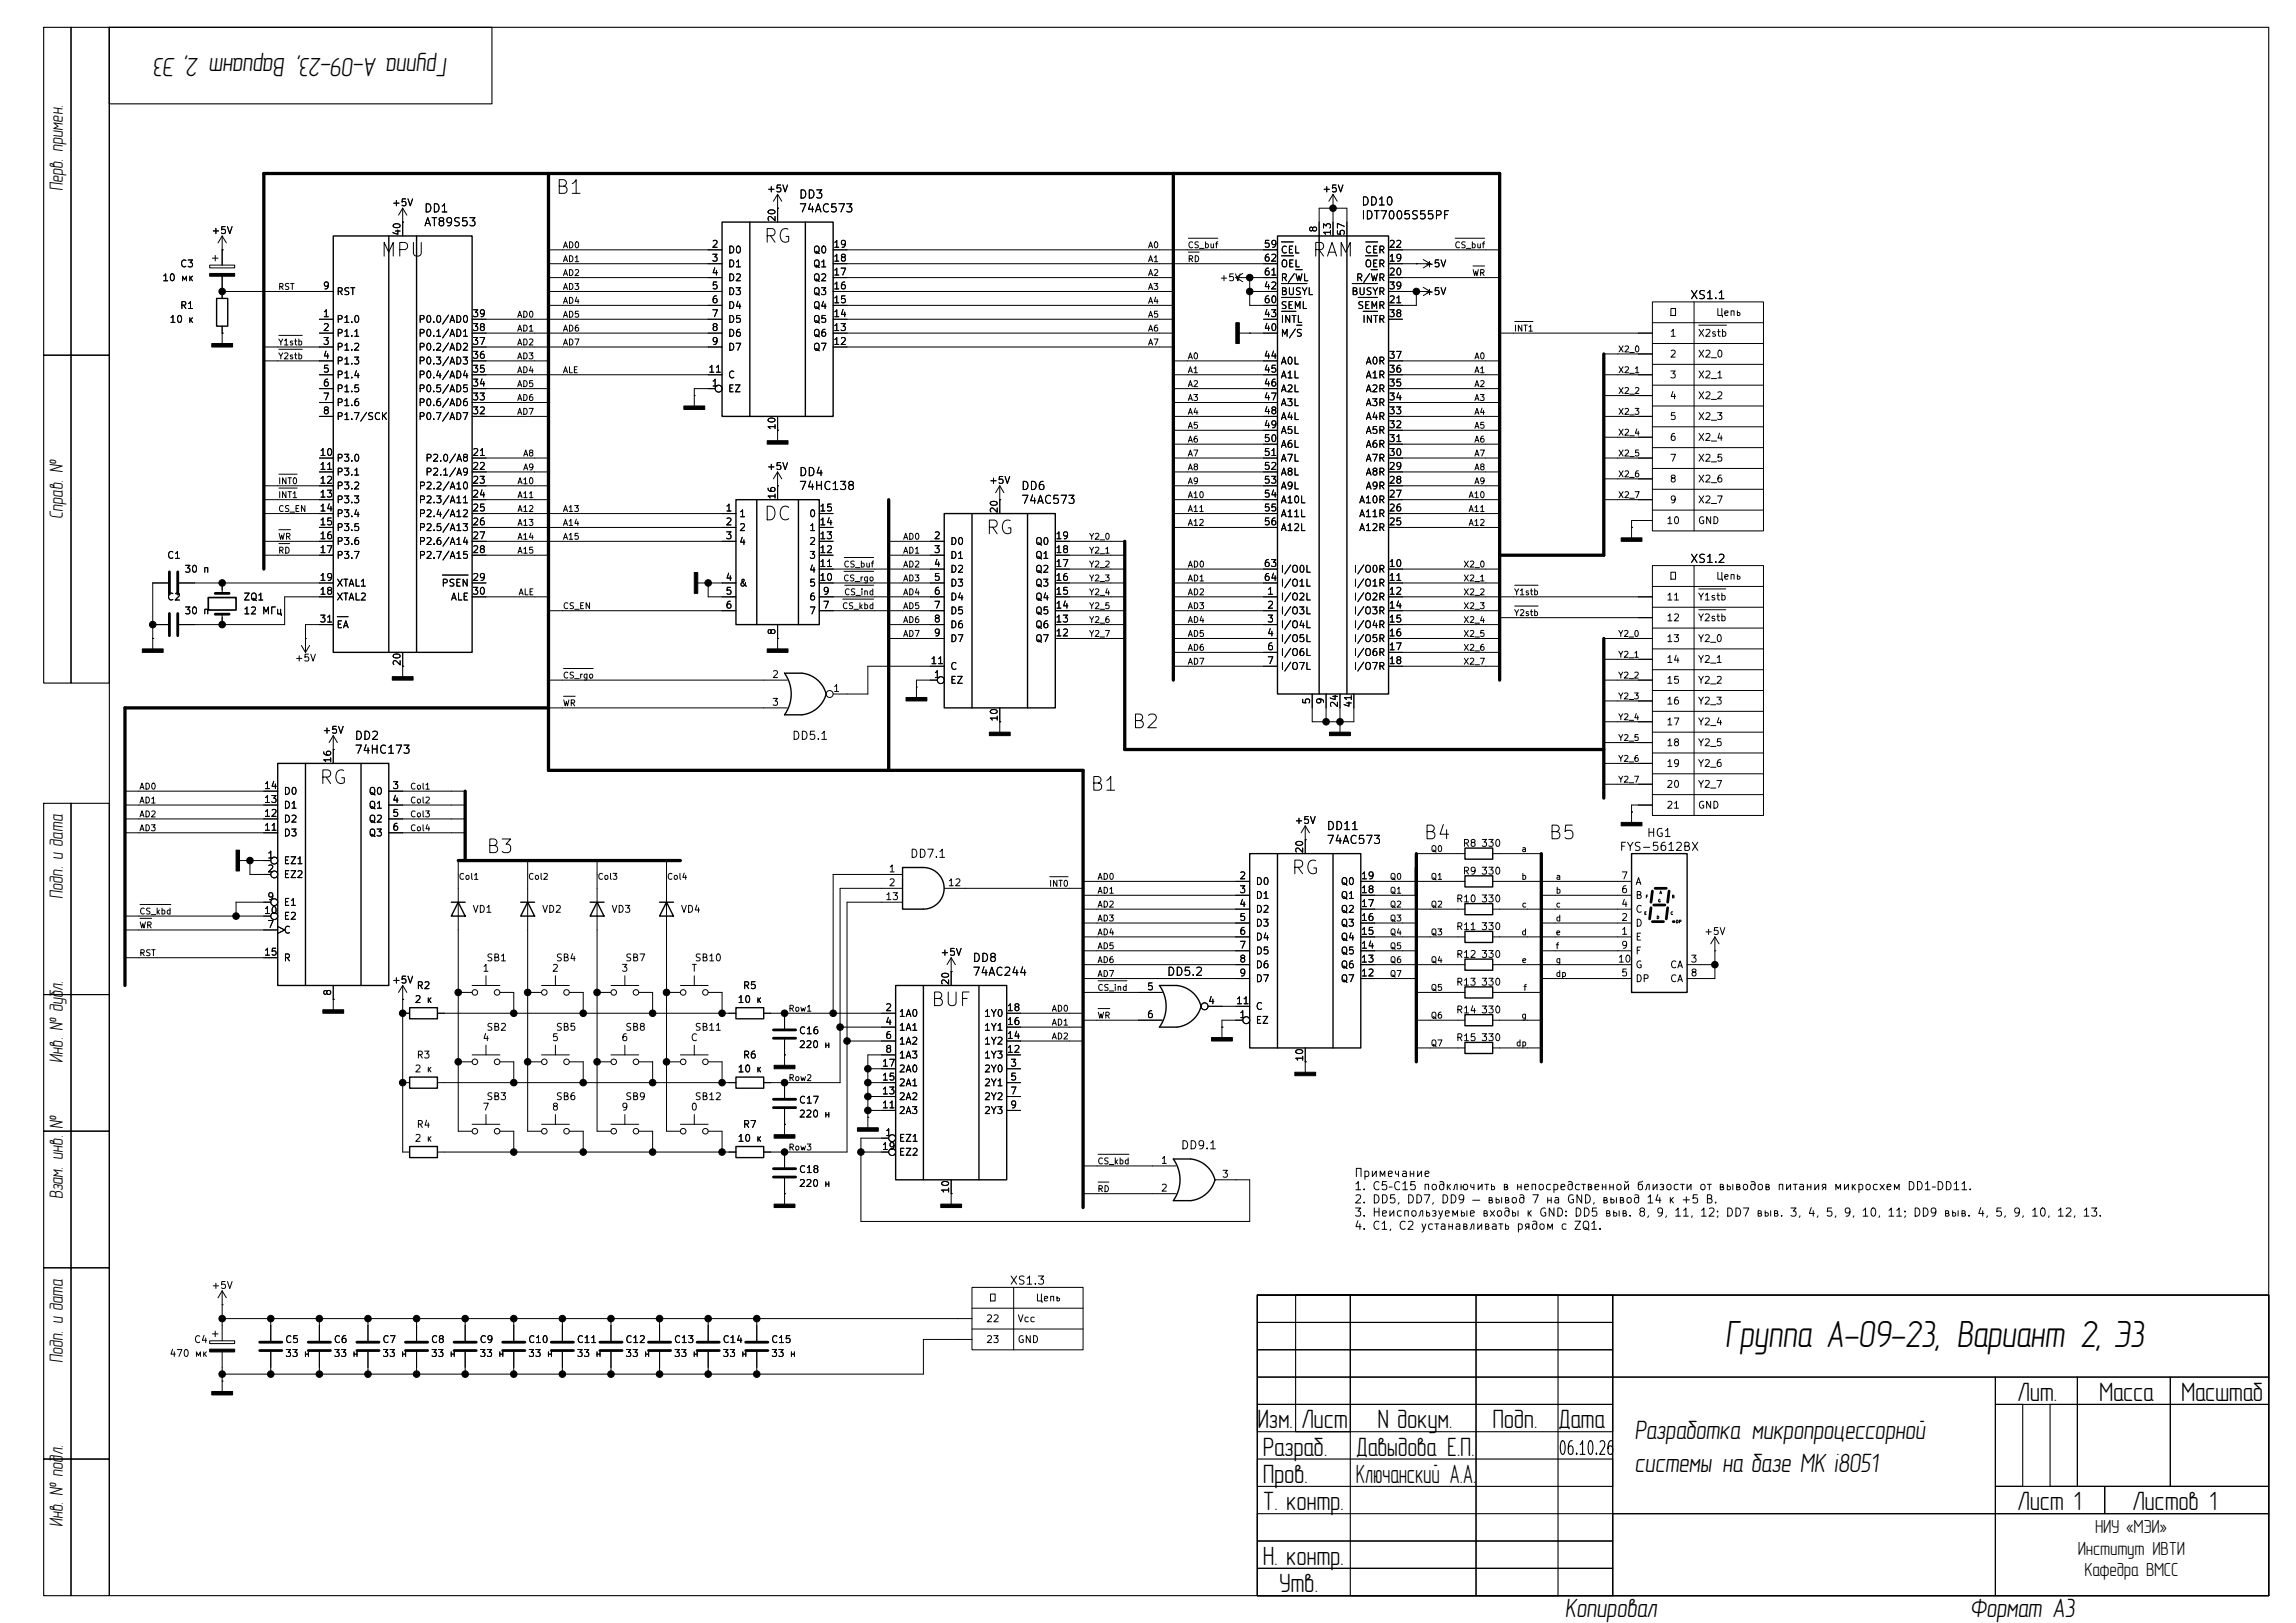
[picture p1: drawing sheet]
<svg xmlns="http://www.w3.org/2000/svg" width="420mm" height="297mm" viewBox="0 0 420 297" stroke-linecap="round" stroke-linejoin="round" font-family="sans-serif">
<defs><g id="words">
<text font-size="7" x="315.5" y="246.5">Группа А-09-23, Вариант 2, Э3</text>
<g font-size="4.9">
<text x="81.9" y="10.6" transform="rotate(-180 81.9 10.6)">Группа А-09-23, Вариант 2, Э3</text>
<text x="369" y="256.4">Лит.</text>
<text x="384" y="256.4">Масса</text>
<text x="399" y="256.4">Масштаб</text>
<text x="230" y="261.4">Изм.</text>
<text x="238" y="261.4">Лист</text>
<text x="252" y="261.4">N докум.</text>
<text x="273" y="261.4">Подп.</text>
<text x="285" y="261.4">Дата</text>
<text x="299" y="263.4">Разработка микропроцессорной</text>
<text x="231" y="266.4">Разраб.</text>
<text x="248" y="266.4">Давыдова Е.П.</text>
<text x="299" y="269.4">системы на базе МК i8051</text>
<text x="231" y="271.4">Пров.</text>
<text x="248" y="271.4">Ключанский А.А.</text>
<text x="231" y="276.4">Т. контр.</text>
<text x="369" y="276.4">Лист 1</text>
<text x="390" y="276.4">Листов 1</text>
<text x="231" y="286.4">Н. контр.</text>
<text x="234" y="291.4">Утв.</text>
<text x="286.3" y="295.9">Копировал</text>
<text x="360.3" y="295.9">Формат А3</text>
</g>
<g font-size="3.5">
<text x="11.5" y="35" transform="rotate(-90 11.5 35)">Перв. примен.</text>
<text x="11.5" y="95" transform="rotate(-90 11.5 95)">Справ. №</text>
<text x="11.5" y="164.5" transform="rotate(-90 11.5 164.5)">Подп. и дата</text>
<text x="11.5" y="194.5" transform="rotate(-90 11.5 194.5)">Инв. № дубл.</text>
<text x="11.5" y="206.6" transform="rotate(-90 11.5 206.6)">№</text>
<text x="11.5" y="219.5" transform="rotate(-90 11.5 219.5)">Взам. инв.</text>
<text x="11.5" y="249.5" transform="rotate(-90 11.5 249.5)">Подп. и дата</text>
<text x="11.5" y="279.5" transform="rotate(-90 11.5 279.5)">Инв. № подл.</text>
<text x="383.3" y="280.5">НИУ «МЭИ»</text>
<text x="380.1" y="284.5">Институт ИВТИ</text>
<text x="381.3" y="288.5">Кафедра ВМСС</text>
</g>
<g font-size="2.5">
<text x="101.5" y="36.1">B1</text>
<text x="69.4" y="47.6">MPU</text>
<text x="139.5" y="45.1">RG</text>
<text x="239.8" y="47.6">RAM</text>
<text x="139.5" y="95.9">DC</text>
<text x="180.1" y="98.4">RG</text>
<text x="206.9" y="133.9">B2</text>
<text x="58.2" y="144.1">RG</text>
<text x="199.2" y="145.4">B1</text>
<text x="260.2" y="154.2">B4</text>
<text x="283.1" y="154.2">B5</text>
<text x="88.8" y="156.8">B3</text>
<text x="236" y="160.7">RG</text>
<text x="170.1" y="184.8">BUF</text>
<text x="285" y="266.9">06.10.26</text>
</g>
<g font-size="1.5">
<text x="77.5" y="39.2">DD1</text>
<text x="77.5" y="41.8">AT89S53</text>
<text x="146" y="36.7">DD3</text>
<text x="146" y="39.2">74AC573</text>
<text x="248.9" y="38">DD10</text>
<text x="248.9" y="40.5">IDT7005S55PF</text>
<text x="309.1" y="55.1">XS1.1</text>
<text x="146" y="87.5">DD4</text>
<text x="146" y="90">74HC138</text>
<text x="186.7" y="90">DD6</text>
<text x="186.7" y="92.6">74AC573</text>
<text x="309.1" y="103.4">XS1.2</text>
<text x="64.8" y="135.8">DD2</text>
<text x="144.8" y="135.8">DD5.1</text>
<text x="64.8" y="138.3">74HC173</text>
<text x="242.6" y="152.3">DD11</text>
<text x="242.6" y="154.8">74AC573</text>
<text x="301.1" y="153.5">HG1</text>
<text x="166.4" y="157.3">DD7.1</text>
<text x="296.1" y="156.1">FYS-5612BX</text>
<text x="177.8" y="176.4">DD8</text>
<text x="177.8" y="178.9">74AC244</text>
<text x="213.3" y="178.9">DD5.2</text>
<text x="215.9" y="210.7">DD9.1</text>
<text x="247.6" y="215.8">Примечание</text>
<text x="247.6" y="218.2">1. C5–C15 подключить в непосредственной близости от выводов питания микросхем DD1–DD11.</text>
<text x="247.6" y="220.6">2. DD5, DD7, DD9 — вывод 7 на GND, вывод 14 к +5 В.</text>
<text x="247.6" y="223">3. Неиспользуемые входы к GND: DD5 выв. 8, 9, 11, 12; DD7 выв. 3, 4, 5, 9, 10, 11; DD9 выв. 4, 5, 9, 10, 12, 13.</text>
<text x="247.6" y="225.4">4. C1, C2 устанавливать рядом с ZQ1.</text>
<text x="184.6" y="235.5">XS1.3</text>
</g>
<g font-size="1.3">
<text x="140.2" y="35.5">+5V</text>
<text x="241.8" y="35.5">+5V</text>
<text x="71.6" y="38">+5V</text>
<text x="142.2" y="40.7" transform="rotate(-90 142.2 40.7)">20</text>
<text x="38.6" y="43.1">+5V</text>
<text x="73.6" y="43.2" transform="rotate(-90 73.6 43.2)">40</text>
<text x="130.1" y="45.6">2</text>
<text x="133.1" y="46.7">D0</text>
<text x="148.6" y="46.7">Q0</text>
<text x="152.3" y="45.6">19</text>
<text x="231.1" y="45.6">59</text>
<text x="234.2" y="46.7">CEL</text>
<text x="241.2" y="42.6" transform="rotate(-90 241.2 42.6)">8</text>
<text x="243.8" y="43.2" transform="rotate(-90 243.8 43.2)">13</text>
<text x="246.3" y="43.2" transform="rotate(-90 246.3 43.2)">57</text>
<text x="249.6" y="46.7">CER</text>
<text x="253.9" y="45.6">22</text>
<text x="29.6" y="51.8">10 мк</text>
<text x="32.8" y="49.2">C3</text>
<text x="59" y="53.3">9</text>
<text x="130.1" y="48.2">3</text>
<text x="130.1" y="50.7">4</text>
<text x="130.1" y="53.3">5</text>
<text x="133.1" y="49.2">D1</text>
<text x="133.1" y="51.8">D2</text>
<text x="148.6" y="51.8">Q2</text>
<text x="148.6" y="49.2">Q1</text>
<text x="152.3" y="53.3">16</text>
<text x="152.3" y="50.7">17</text>
<text x="152.3" y="48.2">18</text>
<text x="223" y="51.8">+5V</text>
<text x="231.1" y="53.3">42</text>
<text x="231.1" y="50.7">61</text>
<text x="231.1" y="48.2">62</text>
<text x="234.2" y="51.8">R/WL</text>
<text x="234.2" y="49.2">OEL</text>
<text x="247.9" y="51.8">R/WR</text>
<text x="249.5" y="49.2">OER</text>
<text x="253.9" y="48.2">19</text>
<text x="253.9" y="50.7">20</text>
<text x="253.9" y="53.3">39</text>
<text x="260.6" y="49.2">+5V</text>
<text x="30.9" y="59.4">10 к</text>
<text x="32.8" y="56.8">R1</text>
<text x="59" y="58.3">1</text>
<text x="61.4" y="59.4">P1.0</text>
<text x="61.4" y="54.3">RST</text>
<text x="76.4" y="59.4">P0.0/AD0</text>
<text x="86.3" y="58.3">39</text>
<text x="130.1" y="55.8">6</text>
<text x="130.1" y="58.3">7</text>
<text x="133.1" y="54.3">D3</text>
<text x="133.1" y="56.8">D4</text>
<text x="133.1" y="59.4">D5</text>
<text x="148.6" y="59.4">Q5</text>
<text x="148.6" y="56.8">Q4</text>
<text x="148.6" y="54.3">Q3</text>
<text x="152.3" y="58.3">14</text>
<text x="152.3" y="55.8">15</text>
<text x="231.1" y="58.3">43</text>
<text x="231.1" y="55.8">60</text>
<text x="234.2" y="54.3">BUSYL</text>
<text x="234.2" y="59.4">INTL</text>
<text x="234.2" y="56.8">SEML</text>
<text x="247.1" y="54.3">BUSYR</text>
<text x="248.2" y="56.8">SEMR</text>
<text x="249.1" y="59.4">INTR</text>
<text x="253.9" y="55.8">21</text>
<text x="253.9" y="58.3">38</text>
<text x="260.6" y="54.3">+5V</text>
<text x="305.2" y="58.1">№</text>
<text x="313.8" y="58.1">Цепь</text>
<text x="59" y="63.4">3</text>
<text x="59" y="60.9">2</text>
<text x="59" y="66">4</text>
<text x="61.4" y="64.5">P1.2</text>
<text x="61.4" y="61.9">P1.1</text>
<text x="76.4" y="64.5">P0.2/AD2</text>
<text x="76.4" y="61.9">P0.1/AD1</text>
<text x="86.3" y="66">36</text>
<text x="86.3" y="63.4">37</text>
<text x="86.3" y="60.9">38</text>
<text x="130.1" y="60.9">8</text>
<text x="130.1" y="63.4">9</text>
<text x="133.1" y="61.9">D6</text>
<text x="133.1" y="64.5">D7</text>
<text x="148.6" y="64.5">Q7</text>
<text x="148.6" y="61.9">Q6</text>
<text x="152.3" y="63.4">12</text>
<text x="152.3" y="60.9">13</text>
<text x="231.1" y="60.9">40</text>
<text x="231.1" y="66">44</text>
<text x="234.2" y="61.9">M/S</text>
<text x="253.9" y="66">37</text>
<text x="305.3" y="61.9">1</text>
<text x="305.3" y="65.7">2</text>
<text x="310.5" y="61.9">X2stb</text>
<text x="310.5" y="65.7">X2_0</text>
<text x="59" y="68.5">5</text>
<text x="59" y="71">6</text>
<text x="61.4" y="67">P1.3</text>
<text x="61.4" y="69.5">P1.4</text>
<text x="76.4" y="69.5">P0.4/AD4</text>
<text x="76.4" y="67">P0.3/AD3</text>
<text x="86.3" y="71">34</text>
<text x="86.3" y="68.5">35</text>
<text x="129.5" y="68.5">11</text>
<text x="130.1" y="71">1</text>
<text x="133.1" y="69.5">C</text>
<text x="231.1" y="68.5">45</text>
<text x="231.1" y="71">46</text>
<text x="234.2" y="67">A0L</text>
<text x="234.2" y="69.5">A1L</text>
<text x="249.7" y="69.5">A1R</text>
<text x="249.7" y="67">A0R</text>
<text x="253.9" y="71">35</text>
<text x="253.9" y="68.5">36</text>
<text x="305.3" y="69.5">3</text>
<text x="310.5" y="69.5">X2_1</text>
<text x="59" y="73.6">7</text>
<text x="59" y="76.1">8</text>
<text x="61.4" y="72.1">P1.5</text>
<text x="61.4" y="74.6">P1.6</text>
<text x="61.4" y="77.2">P1.7/SCK</text>
<text x="76.4" y="77.2">P0.7/AD7</text>
<text x="76.4" y="74.6">P0.6/AD6</text>
<text x="76.4" y="72.1">P0.5/AD5</text>
<text x="86.3" y="76.1">32</text>
<text x="86.3" y="73.6">33</text>
<text x="133.1" y="72.1">EZ</text>
<text x="231.1" y="73.6">47</text>
<text x="231.1" y="76.1">48</text>
<text x="234.2" y="72.1">A2L</text>
<text x="234.2" y="74.6">A3L</text>
<text x="234.2" y="77.2">A4L</text>
<text x="249.7" y="77.2">A4R</text>
<text x="249.7" y="74.6">A3R</text>
<text x="249.7" y="72.1">A2R</text>
<text x="253.9" y="76.1">33</text>
<text x="253.9" y="73.6">34</text>
<text x="305.3" y="73.4">4</text>
<text x="305.3" y="77.2">5</text>
<text x="310.5" y="73.4">X2_2</text>
<text x="310.5" y="77.2">X2_3</text>
<text x="58.4" y="83.7">10</text>
<text x="86.3" y="83.7">21</text>
<text x="142.2" y="78.8" transform="rotate(-90 142.2 78.8)">10</text>
<text x="231.1" y="78.7">49</text>
<text x="231.1" y="81.2">50</text>
<text x="231.1" y="83.7">51</text>
<text x="234.2" y="79.7">A5L</text>
<text x="234.2" y="82.2">A6L</text>
<text x="249.7" y="82.2">A6R</text>
<text x="249.7" y="79.7">A5R</text>
<text x="253.9" y="83.7">30</text>
<text x="253.9" y="81.2">31</text>
<text x="253.9" y="78.7">32</text>
<text x="305.3" y="81">6</text>
<text x="310.5" y="81">X2_4</text>
<text x="58.4" y="86.3">11</text>
<text x="58.4" y="88.8">12</text>
<text x="61.4" y="84.8">P3.0</text>
<text x="61.4" y="87.3">P3.1</text>
<text x="61.4" y="89.9">P3.2</text>
<text x="76.5" y="89.9">P2.2/A10</text>
<text x="77.7" y="84.8">P2.0/A8</text>
<text x="77.7" y="87.3">P2.1/A9</text>
<text x="86.3" y="86.3">22</text>
<text x="86.3" y="88.8">23</text>
<text x="140.2" y="86.3">+5V</text>
<text x="180.8" y="88.8">+5V</text>
<text x="231.1" y="86.3">52</text>
<text x="231.1" y="88.8">53</text>
<text x="234.2" y="84.8">A7L</text>
<text x="234.2" y="87.3">A8L</text>
<text x="234.2" y="89.9">A9L</text>
<text x="249.7" y="89.9">A9R</text>
<text x="249.7" y="87.3">A8R</text>
<text x="249.7" y="84.8">A7R</text>
<text x="253.9" y="88.8">28</text>
<text x="253.9" y="86.3">29</text>
<text x="305.3" y="84.8">7</text>
<text x="305.3" y="88.6">8</text>
<text x="310.5" y="84.8">X2_5</text>
<text x="310.5" y="88.6">X2_6</text>
<text x="58.4" y="91.4">13</text>
<text x="58.4" y="93.9">14</text>
<text x="61.4" y="92.4">P3.3</text>
<text x="61.4" y="94.9">P3.4</text>
<text x="76.5" y="92.4">P2.3/A11</text>
<text x="76.5" y="94.9">P2.4/A12</text>
<text x="86.3" y="91.4">24</text>
<text x="86.3" y="93.9">25</text>
<text x="132.6" y="93.9">1</text>
<text x="135.1" y="94.9">1</text>
<text x="142.2" y="91.5" transform="rotate(-90 142.2 91.5)">16</text>
<text x="147.9" y="94.9">0</text>
<text x="149.8" y="93.9">15</text>
<text x="182.8" y="94" transform="rotate(-90 182.8 94)">20</text>
<text x="231.1" y="91.4">54</text>
<text x="231.1" y="93.9">55</text>
<text x="234.2" y="92.4">A10L</text>
<text x="234.2" y="94.9">A11L</text>
<text x="248.5" y="94.9">A11R</text>
<text x="248.5" y="92.4">A10R</text>
<text x="253.9" y="93.9">26</text>
<text x="253.9" y="91.4">27</text>
<text x="305.3" y="92.4">9</text>
<text x="310.5" y="92.4">X2_7</text>
<text x="58.4" y="96.4">15</text>
<text x="58.4" y="99">16</text>
<text x="58.4" y="101.5">17</text>
<text x="61.4" y="97.5">P3.5</text>
<text x="61.4" y="100">P3.6</text>
<text x="76.5" y="97.5">P2.5/A13</text>
<text x="76.5" y="100">P2.6/A14</text>
<text x="86.3" y="96.4">26</text>
<text x="86.3" y="99">27</text>
<text x="86.3" y="101.5">28</text>
<text x="132.6" y="96.4">2</text>
<text x="132.6" y="99">3</text>
<text x="135.1" y="97.5">2</text>
<text x="135.1" y="100">4</text>
<text x="147.9" y="100">2</text>
<text x="147.9" y="97.5">1</text>
<text x="149.8" y="101.5">12</text>
<text x="149.8" y="99">13</text>
<text x="149.8" y="96.4">14</text>
<text x="170.7" y="99">2</text>
<text x="170.7" y="101.5">3</text>
<text x="173.7" y="100">D0</text>
<text x="189.3" y="100">Q0</text>
<text x="193" y="101.5">18</text>
<text x="193" y="99">19</text>
<text x="231.1" y="96.4">56</text>
<text x="234.2" y="97.5">A12L</text>
<text x="248.5" y="97.5">A12R</text>
<text x="253.9" y="96.4">25</text>
<text x="304.7" y="96.2">10</text>
<text x="310.5" y="96.2">GND</text>
<text x="30.5" y="102.6">C1</text>
<text x="33.6" y="105.1">30 п</text>
<text x="58.4" y="106.6">19</text>
<text x="61.4" y="102.6">P3.7</text>
<text x="61.4" y="107.6">XTAL1</text>
<text x="76.5" y="102.6">P2.7/A15</text>
<text x="80.7" y="107.6">PSEN</text>
<text x="86.3" y="106.6">29</text>
<text x="132.6" y="106.6">4</text>
<text x="135.1" y="107.6">&amp;</text>
<text x="147.9" y="107.6">5</text>
<text x="147.9" y="105.1">4</text>
<text x="147.9" y="102.6">3</text>
<text x="149.8" y="106.6">10</text>
<text x="149.8" y="104.1">11</text>
<text x="170.7" y="104.1">4</text>
<text x="170.7" y="106.6">5</text>
<text x="173.7" y="102.6">D1</text>
<text x="173.7" y="105.1">D2</text>
<text x="173.7" y="107.6">D3</text>
<text x="189.3" y="107.6">Q3</text>
<text x="189.3" y="105.1">Q2</text>
<text x="189.3" y="102.6">Q1</text>
<text x="193" y="106.6">16</text>
<text x="193" y="104.1">17</text>
<text x="231.1" y="104.1">63</text>
<text x="231.1" y="106.6">64</text>
<text x="234.2" y="105.1">I/O0L</text>
<text x="234.2" y="107.6">I/O1L</text>
<text x="247.5" y="105.1">I/O0R</text>
<text x="247.5" y="107.6">I/O1R</text>
<text x="253.9" y="104.1">10</text>
<text x="253.9" y="106.6">11</text>
<text x="305.2" y="106.4">№</text>
<text x="313.8" y="106.4">Цепь</text>
<text x="30.5" y="110.2">C2</text>
<text x="33.6" y="112.7">30 п</text>
<text x="44.4" y="110.2">ZQ1</text>
<text x="44.4" y="112.7">12 МГц</text>
<text x="58.4" y="109.1">18</text>
<text x="61.4" y="110.2">XTAL2</text>
<text x="82.4" y="110.2">ALE</text>
<text x="86.3" y="109.1">30</text>
<text x="132.6" y="109.1">5</text>
<text x="132.6" y="111.7">6</text>
<text x="147.9" y="112.7">7</text>
<text x="147.9" y="110.2">6</text>
<text x="150.4" y="111.7">7</text>
<text x="150.4" y="109.1">9</text>
<text x="170.7" y="109.1">6</text>
<text x="170.7" y="111.7">7</text>
<text x="173.7" y="110.2">D4</text>
<text x="173.7" y="112.7">D5</text>
<text x="189.3" y="112.7">Q5</text>
<text x="189.3" y="110.2">Q4</text>
<text x="193" y="111.7">14</text>
<text x="193" y="109.1">15</text>
<text x="231.7" y="109.1">1</text>
<text x="231.7" y="111.7">2</text>
<text x="234.2" y="110.2">I/O2L</text>
<text x="234.2" y="112.7">I/O3L</text>
<text x="247.5" y="110.2">I/O2R</text>
<text x="247.5" y="112.7">I/O3R</text>
<text x="253.9" y="109.1">12</text>
<text x="253.9" y="111.7">14</text>
<text x="304.7" y="110.2">11</text>
<text x="304.7" y="114">12</text>
<text x="310.5" y="110.2">Y1stb</text>
<text x="310.5" y="114">Y2stb</text>
<text x="58.4" y="114.2">31</text>
<text x="61.4" y="115.3">EA</text>
<text x="142.2" y="116.3" transform="rotate(-90 142.2 116.3)">8</text>
<text x="170.7" y="114.2">8</text>
<text x="170.7" y="116.8">9</text>
<text x="173.7" y="115.3">D6</text>
<text x="173.7" y="117.8">D7</text>
<text x="189.3" y="117.8">Q7</text>
<text x="189.3" y="115.3">Q6</text>
<text x="193" y="116.8">12</text>
<text x="193" y="114.2">13</text>
<text x="231.7" y="114.2">3</text>
<text x="231.7" y="116.8">4</text>
<text x="231.7" y="119.3">6</text>
<text x="234.2" y="115.3">I/O4L</text>
<text x="234.2" y="117.8">I/O5L</text>
<text x="247.5" y="115.3">I/O4R</text>
<text x="247.5" y="117.8">I/O5R</text>
<text x="253.9" y="114.2">15</text>
<text x="253.9" y="116.8">16</text>
<text x="253.9" y="119.3">17</text>
<text x="304.7" y="117.8">13</text>
<text x="310.5" y="117.8">Y2_0</text>
<text x="53.8" y="121.4">+5V</text>
<text x="73.6" y="122" transform="rotate(-90 73.6 122)">20</text>
<text x="141.1" y="124.4">2</text>
<text x="170.1" y="121.8">11</text>
<text x="170.7" y="124.4">1</text>
<text x="173.7" y="125.4">EZ</text>
<text x="173.7" y="122.9">C</text>
<text x="231.7" y="121.8">7</text>
<text x="234.2" y="120.3">I/O6L</text>
<text x="234.2" y="122.9">I/O7L</text>
<text x="247.5" y="120.3">I/O6R</text>
<text x="247.5" y="122.9">I/O7R</text>
<text x="253.9" y="121.8">18</text>
<text x="304.7" y="121.6">14</text>
<text x="304.7" y="125.4">15</text>
<text x="310.5" y="121.6">Y2_1</text>
<text x="310.5" y="125.4">Y2_2</text>
<text x="141.1" y="129.5">3</text>
<text x="152.3" y="126.9">1</text>
<text x="239.9" y="129" transform="rotate(-90 239.9 129)">5</text>
<text x="242.5" y="129" transform="rotate(-90 242.5 129)">9</text>
<text x="245" y="129.6" transform="rotate(-90 245 129.6)">24</text>
<text x="247.6" y="129.6" transform="rotate(-90 247.6 129.6)">41</text>
<text x="304.7" y="129.2">16</text>
<text x="310.5" y="129.2">Y2_3</text>
<text x="58.9" y="134.6">+5V</text>
<text x="182.8" y="132.1" transform="rotate(-90 182.8 132.1)">10</text>
<text x="304.7" y="133">17</text>
<text x="304.7" y="136.9">18</text>
<text x="310.5" y="133">Y2_4</text>
<text x="310.5" y="136.9">Y2_5</text>
<text x="60.9" y="139.8" transform="rotate(-90 60.9 139.8)">16</text>
<text x="304.7" y="140.7">19</text>
<text x="310.5" y="140.7">Y2_6</text>
<text x="48.2" y="149.8">12</text>
<text x="48.2" y="147.2">13</text>
<text x="48.2" y="144.7">14</text>
<text x="51.8" y="148.3">D1</text>
<text x="51.8" y="145.7">D0</text>
<text x="67.3" y="145.7">Q0</text>
<text x="67.3" y="148.3">Q1</text>
<text x="71.7" y="144.7">3</text>
<text x="71.7" y="147.2">4</text>
<text x="71.7" y="149.8">5</text>
<text x="304.7" y="144.5">20</text>
<text x="304.7" y="148.3">21</text>
<text x="310.5" y="144.5">Y2_7</text>
<text x="310.5" y="148.3">GND</text>
<text x="48.2" y="152.3">11</text>
<text x="51.8" y="153.4">D3</text>
<text x="51.8" y="150.8">D2</text>
<text x="67.3" y="150.8">Q2</text>
<text x="67.3" y="153.4">Q3</text>
<text x="71.7" y="152.3">6</text>
<text x="236.7" y="151.1">+5V</text>
<text x="267.5" y="155.3">R8</text>
<text x="270.8" y="155.3">330</text>
<text x="48.8" y="157.4">1</text>
<text x="48.8" y="159.9">2</text>
<text x="51.8" y="158.4">EZ1</text>
<text x="51.8" y="161">EZ2</text>
<text x="162.5" y="159.9">1</text>
<text x="226.6" y="161.2">2</text>
<text x="238.7" y="156.3" transform="rotate(-90 238.7 156.3)">20</text>
<text x="248.9" y="161.2">19</text>
<text x="267.5" y="160.3">R9</text>
<text x="270.8" y="160.3">330</text>
<text x="296.4" y="161.2">7</text>
<text x="48.2" y="167.6">10</text>
<text x="48.8" y="165">9</text>
<text x="51.8" y="166.1">E1</text>
<text x="86.3" y="167.3">VD1</text>
<text x="99" y="167.3">VD2</text>
<text x="111.7" y="167.3">VD3</text>
<text x="124.4" y="167.3">VD4</text>
<text x="161.9" y="165">13</text>
<text x="162.5" y="162.5">2</text>
<text x="173.3" y="162.5">12</text>
<text x="226.6" y="163.7">3</text>
<text x="226.6" y="166.3">4</text>
<text x="229.6" y="162.3">D0</text>
<text x="229.6" y="164.8">D1</text>
<text x="229.6" y="167.3">D2</text>
<text x="245.1" y="167.3">Q2</text>
<text x="245.1" y="164.8">Q1</text>
<text x="245.1" y="162.3">Q0</text>
<text x="248.9" y="166.3">17</text>
<text x="248.9" y="163.7">18</text>
<text x="266.3" y="165.4">R10</text>
<text x="270.8" y="165.4">330</text>
<text x="296.4" y="166.3">4</text>
<text x="296.4" y="163.7">6</text>
<text x="299.1" y="167.3">C</text>
<text x="299.1" y="164.8">B</text>
<text x="299.1" y="162.3">A</text>
<text x="48.8" y="170.1">7</text>
<text x="51.8" y="171.1">C</text>
<text x="51.8" y="168.6">E2</text>
<text x="226.6" y="168.8">5</text>
<text x="226.6" y="171.4">6</text>
<text x="226.6" y="173.9">7</text>
<text x="229.6" y="169.9">D3</text>
<text x="229.6" y="172.4">D4</text>
<text x="245.1" y="172.4">Q4</text>
<text x="245.1" y="169.9">Q3</text>
<text x="248.9" y="173.9">14</text>
<text x="248.9" y="171.4">15</text>
<text x="248.9" y="168.8">16</text>
<text x="266.3" y="170.5">R11</text>
<text x="270.8" y="170.5">330</text>
<text x="296.4" y="171.4">1</text>
<text x="296.4" y="168.8">2</text>
<text x="296.4" y="173.9">9</text>
<text x="299.1" y="172.4">E</text>
<text x="299.1" y="169.9">D</text>
<text x="311.6" y="171.4">+5V</text>
<text x="48.2" y="175.2">15</text>
<text x="51.8" y="176.2">R</text>
<text x="88.2" y="178.1">1</text>
<text x="88.9" y="176.2">SB1</text>
<text x="100.9" y="178.1">2</text>
<text x="101.6" y="176.2">SB4</text>
<text x="113.6" y="178.1">3</text>
<text x="114.3" y="176.2">SB7</text>
<text x="126.4" y="178.1">Т</text>
<text x="127" y="176.2">SB10</text>
<text x="171.9" y="175.2">+5V</text>
<text x="226.6" y="176.4">8</text>
<text x="226.6" y="179">9</text>
<text x="229.6" y="175">D5</text>
<text x="229.6" y="177.5">D6</text>
<text x="245.1" y="177.5">Q6</text>
<text x="245.1" y="175">Q5</text>
<text x="248.9" y="179">12</text>
<text x="248.9" y="176.4">13</text>
<text x="266.3" y="175.6">R12</text>
<text x="270.8" y="175.6">330</text>
<text x="295.8" y="176.4">10</text>
<text x="296.4" y="179">5</text>
<text x="299.1" y="175">F</text>
<text x="299.1" y="177.5">G</text>
<text x="305.4" y="177.5">CA</text>
<text x="309.1" y="176.4">3</text>
<text x="309.1" y="179">8</text>
<text x="60.9" y="182.3" transform="rotate(-90 60.9 182.3)">8</text>
<text x="71.6" y="180.3">+5V</text>
<text x="75.7" y="183.8">2 к</text>
<text x="76.1" y="181.3">R2</text>
<text x="134.8" y="183.8">10 к</text>
<text x="135.8" y="181.3">R5</text>
<text x="161.8" y="185.3">2</text>
<text x="173.9" y="180.4" transform="rotate(-90 173.9 180.4)">20</text>
<text x="184.1" y="185.3">18</text>
<text x="209.7" y="181.5">5</text>
<text x="220.9" y="184.1">4</text>
<text x="226" y="184.1">11</text>
<text x="229.6" y="180">D7</text>
<text x="229.6" y="185.1">C</text>
<text x="245.1" y="180">Q7</text>
<text x="266.3" y="180.7">R13</text>
<text x="266.3" y="185.7">R14</text>
<text x="270.8" y="180.7">330</text>
<text x="270.8" y="185.7">330</text>
<text x="299.1" y="180">DP</text>
<text x="305.4" y="180">CA</text>
<text x="88.2" y="190.8">4</text>
<text x="88.9" y="188.9">SB2</text>
<text x="100.9" y="190.8">5</text>
<text x="101.6" y="188.9">SB5</text>
<text x="113.6" y="190.8">6</text>
<text x="114.3" y="188.9">SB8</text>
<text x="126.2" y="190.8">С</text>
<text x="127" y="188.9">SB11</text>
<text x="146" y="189.6">C16</text>
<text x="161.8" y="187.9">4</text>
<text x="161.8" y="190.4">6</text>
<text x="164.3" y="186.4">1A0</text>
<text x="164.3" y="188.9">1A1</text>
<text x="164.3" y="191.5">1A2</text>
<text x="179.9" y="191.5">1Y2</text>
<text x="179.9" y="188.9">1Y1</text>
<text x="179.9" y="186.4">1Y0</text>
<text x="184.1" y="190.4">14</text>
<text x="184.1" y="187.9">16</text>
<text x="209.7" y="186.6">6</text>
<text x="226.6" y="186.6">1</text>
<text x="229.6" y="187.7">EZ</text>
<text x="266.3" y="190.8">R15</text>
<text x="270.8" y="190.8">330</text>
<text x="75.7" y="196.5">2 к</text>
<text x="76.1" y="194">R3</text>
<text x="134.8" y="196.5">10 к</text>
<text x="135.8" y="194">R6</text>
<text x="146" y="192.1">220 н</text>
<text x="161.2" y="195.5">17</text>
<text x="161.8" y="193">8</text>
<text x="164.3" y="194">1A3</text>
<text x="164.3" y="196.5">2A0</text>
<text x="179.9" y="196.5">2Y0</text>
<text x="179.9" y="194">1Y3</text>
<text x="184.1" y="193">12</text>
<text x="184.7" y="195.5">3</text>
<text x="238.7" y="194.4" transform="rotate(-90 238.7 194.4)">10</text>
<text x="88.2" y="203.5">7</text>
<text x="88.9" y="201.6">SB3</text>
<text x="100.9" y="203.5">8</text>
<text x="101.6" y="201.6">SB6</text>
<text x="113.6" y="203.5">9</text>
<text x="114.3" y="201.6">SB9</text>
<text x="126.3" y="203.5">0</text>
<text x="127" y="201.6">SB12</text>
<text x="146" y="202.3">C17</text>
<text x="161.2" y="203.1">11</text>
<text x="161.2" y="200.6">13</text>
<text x="161.2" y="198">15</text>
<text x="164.3" y="201.6">2A2</text>
<text x="164.3" y="199.1">2A1</text>
<text x="179.9" y="199.1">2Y1</text>
<text x="179.9" y="201.6">2Y2</text>
<text x="184.7" y="198">5</text>
<text x="184.7" y="200.6">7</text>
<text x="184.7" y="203.1">9</text>
<text x="75.7" y="209.2">2 к</text>
<text x="76.1" y="206.7">R4</text>
<text x="134.8" y="209.2">10 к</text>
<text x="135.8" y="206.7">R7</text>
<text x="146" y="204.8">220 н</text>
<text x="161.8" y="208.2">1</text>
<text x="164.3" y="209.2">EZ1</text>
<text x="164.3" y="204.2">2A3</text>
<text x="179.9" y="204.2">2Y3</text>
<text x="146" y="215">C18</text>
<text x="161.2" y="210.7">19</text>
<text x="164.3" y="211.8">EZ2</text>
<text x="212.2" y="213.3">1</text>
<text x="223.4" y="215.8">3</text>
<text x="146" y="217.5">220 н</text>
<text x="173.9" y="218.5" transform="rotate(-90 173.9 218.5)">10</text>
<text x="212.2" y="218.4">2</text>
<text x="38.6" y="236.2">+5V</text>
<text x="180.8" y="238.5">№</text>
<text x="189.3" y="238.5">Цепь</text>
<text x="180.3" y="242.3">22</text>
<text x="186" y="242.3">Vcc</text>
<text x="30.9" y="248.6">470 мк</text>
<text x="35.4" y="246.1">C4</text>
<text x="52.1" y="246.1">C5</text>
<text x="52.1" y="248.6">33 н</text>
<text x="60.9" y="246.1">C6</text>
<text x="60.9" y="248.6">33 н</text>
<text x="69.8" y="246.1">C7</text>
<text x="69.8" y="248.6">33 н</text>
<text x="78.7" y="246.1">C8</text>
<text x="78.7" y="248.6">33 н</text>
<text x="87.6" y="246.1">C9</text>
<text x="87.6" y="248.6">33 н</text>
<text x="96.5" y="246.1">C10</text>
<text x="96.5" y="248.6">33 н</text>
<text x="105.4" y="246.1">C11</text>
<text x="105.4" y="248.6">33 н</text>
<text x="114.3" y="246.1">C12</text>
<text x="114.3" y="248.6">33 н</text>
<text x="123.2" y="246.1">C13</text>
<text x="123.2" y="248.6">33 н</text>
<text x="132.1" y="246.1">C14</text>
<text x="132.1" y="248.6">33 н</text>
<text x="141" y="246.1">C15</text>
<text x="141" y="248.6">33 н</text>
<text x="180.3" y="246.1">23</text>
<text x="186" y="246.1">GND</text>
</g>
<g font-size="1.1">
<text x="102.9" y="45.7">AD0</text>
<text x="209.9" y="45.7">A0</text>
<text x="217.2" y="45.7">CS_buf</text>
<text x="266" y="45.7">CS_buf</text>
<text x="50.8" y="53.3">RST</text>
<text x="102.9" y="53.3">AD3</text>
<text x="102.9" y="50.8">AD2</text>
<text x="102.9" y="48.2">AD1</text>
<text x="209.9" y="48.2">A1</text>
<text x="209.9" y="53.3">A3</text>
<text x="209.9" y="50.8">A2</text>
<text x="217.2" y="48.2">RD</text>
<text x="269.2" y="50.8">WR</text>
<text x="94.5" y="58.4">AD0</text>
<text x="102.9" y="58.4">AD5</text>
<text x="102.9" y="55.8">AD4</text>
<text x="209.9" y="55.8">A4</text>
<text x="209.9" y="58.4">A5</text>
<text x="50.8" y="63.5">Y1stb</text>
<text x="94.5" y="63.5">AD2</text>
<text x="94.5" y="60.9">AD1</text>
<text x="102.9" y="63.5">AD7</text>
<text x="102.9" y="60.9">AD6</text>
<text x="209.9" y="63.5">A7</text>
<text x="209.9" y="60.9">A6</text>
<text x="276.9" y="60.9">INT1</text>
<text x="295.9" y="64.7">X2_0</text>
<text x="50.8" y="66">Y2stb</text>
<text x="94.5" y="71.1">AD5</text>
<text x="94.5" y="68.5">AD4</text>
<text x="94.5" y="66">AD3</text>
<text x="102.9" y="68.5">ALE</text>
<text x="217.2" y="68.5">A1</text>
<text x="217.2" y="71.1">A2</text>
<text x="217.2" y="66">A0</text>
<text x="269.6" y="71.1">A2</text>
<text x="269.6" y="66">A0</text>
<text x="269.6" y="68.5">A1</text>
<text x="295.9" y="68.5">X2_1</text>
<text x="94.5" y="73.6">AD6</text>
<text x="94.5" y="76.2">AD7</text>
<text x="217.2" y="76.2">A4</text>
<text x="217.2" y="73.6">A3</text>
<text x="269.6" y="76.2">A4</text>
<text x="269.6" y="73.6">A3</text>
<text x="295.9" y="72.4">X2_2</text>
<text x="295.9" y="76.2">X2_3</text>
<text x="95.6" y="83.8">A8</text>
<text x="217.2" y="78.7">A5</text>
<text x="217.2" y="81.2">A6</text>
<text x="217.2" y="83.8">A7</text>
<text x="269.6" y="83.8">A7</text>
<text x="269.6" y="81.2">A6</text>
<text x="269.6" y="78.7">A5</text>
<text x="295.9" y="83.8">X2_5</text>
<text x="295.9" y="80">X2_4</text>
<text x="50.8" y="88.9">INT0</text>
<text x="94.5" y="88.9">A10</text>
<text x="95.6" y="86.3">A9</text>
<text x="217.2" y="86.3">A8</text>
<text x="217.2" y="88.9">A9</text>
<text x="269.6" y="88.9">A9</text>
<text x="269.6" y="86.3">A8</text>
<text x="295.9" y="87.6">X2_6</text>
<text x="50.8" y="91.4">INT1</text>
<text x="50.8" y="93.9">CS_EN</text>
<text x="94.5" y="93.9">A12</text>
<text x="94.5" y="91.4">A11</text>
<text x="102.9" y="93.9">A13</text>
<text x="217.2" y="91.4">A10</text>
<text x="217.2" y="93.9">A11</text>
<text x="268.5" y="93.9">A11</text>
<text x="268.5" y="91.4">A10</text>
<text x="295.9" y="91.4">X2_7</text>
<text x="50.8" y="101.6">RD</text>
<text x="50.8" y="99">WR</text>
<text x="94.5" y="96.5">A13</text>
<text x="94.5" y="99">A14</text>
<text x="94.5" y="101.6">A15</text>
<text x="102.9" y="99">A15</text>
<text x="102.9" y="96.5">A14</text>
<text x="165.1" y="99">AD0</text>
<text x="165.1" y="101.6">AD1</text>
<text x="199.1" y="101.6">Y2_1</text>
<text x="199.1" y="99">Y2_0</text>
<text x="217.2" y="96.5">A12</text>
<text x="268.5" y="96.5">A12</text>
<text x="154.2" y="106.6">CS_rgo</text>
<text x="154.2" y="104.1">CS_buf</text>
<text x="165.1" y="104.1">AD2</text>
<text x="165.1" y="106.6">AD3</text>
<text x="199.1" y="104.1">Y2_2</text>
<text x="199.1" y="106.6">Y2_3</text>
<text x="217.2" y="104.1">AD0</text>
<text x="217.2" y="106.6">AD1</text>
<text x="267.6" y="106.6">X2_1</text>
<text x="267.6" y="104.1">X2_0</text>
<text x="94.8" y="109.2">ALE</text>
<text x="102.9" y="111.7">CS_EN</text>
<text x="153.9" y="111.7">CS_kbd</text>
<text x="154.3" y="109.2">CS_ind</text>
<text x="165.1" y="109.2">AD4</text>
<text x="165.1" y="111.7">AD5</text>
<text x="199.1" y="109.2">Y2_4</text>
<text x="199.1" y="111.7">Y2_5</text>
<text x="217.2" y="111.7">AD3</text>
<text x="217.2" y="109.2">AD2</text>
<text x="267.6" y="111.7">X2_3</text>
<text x="267.6" y="109.2">X2_2</text>
<text x="276.9" y="109.2">Y1stb</text>
<text x="276.9" y="113">Y2stb</text>
<text x="165.1" y="114.3">AD6</text>
<text x="165.1" y="116.8">AD7</text>
<text x="199.1" y="114.3">Y2_6</text>
<text x="199.1" y="116.8">Y2_7</text>
<text x="217.2" y="114.3">AD4</text>
<text x="217.2" y="116.8">AD5</text>
<text x="217.2" y="119.3">AD6</text>
<text x="267.6" y="119.3">X2_6</text>
<text x="267.6" y="116.8">X2_5</text>
<text x="267.6" y="114.3">X2_4</text>
<text x="295.9" y="116.8">Y2_0</text>
<text x="102.9" y="124.4">CS_rgo</text>
<text x="217.2" y="121.9">AD7</text>
<text x="267.6" y="121.9">X2_7</text>
<text x="295.9" y="120.6">Y2_1</text>
<text x="295.9" y="124.4">Y2_2</text>
<text x="102.9" y="129.5">WR</text>
<text x="295.9" y="128.2">Y2_3</text>
<text x="295.9" y="132">Y2_4</text>
<text x="295.9" y="135.9">Y2_5</text>
<text x="295.9" y="143.5">Y2_7</text>
<text x="295.9" y="139.7">Y2_6</text>
<text x="25.4" y="149.8">AD2</text>
<text x="25.4" y="147.3">AD1</text>
<text x="25.4" y="144.7">AD0</text>
<text x="74.9" y="149.8">Col3</text>
<text x="74.9" y="147.3">Col2</text>
<text x="74.9" y="144.7">Col1</text>
<text x="25.4" y="152.4">AD3</text>
<text x="74.9" y="152.4">Col4</text>
<text x="83.8" y="161.3">Col1</text>
<text x="96.5" y="161.3">Col2</text>
<text x="109.2" y="161.3">Col3</text>
<text x="121.9" y="161.3">Col4</text>
<text x="200.7" y="161.3">AD0</text>
<text x="254.1" y="161.3">Q0</text>
<text x="261.6" y="161.3">Q1</text>
<text x="261.6" y="156.2">Q0</text>
<text x="278.2" y="156.2">a</text>
<text x="278.2" y="161.3">b</text>
<text x="284.5" y="161.3">a</text>
<text x="25.4" y="167.6">CS_kbd</text>
<text x="191.8" y="162.5">INT0</text>
<text x="200.7" y="166.3">AD2</text>
<text x="200.7" y="163.8">AD1</text>
<text x="254.1" y="163.8">Q1</text>
<text x="254.1" y="166.3">Q2</text>
<text x="261.6" y="166.3">Q2</text>
<text x="278.2" y="166.3">c</text>
<text x="284.5" y="166.3">c</text>
<text x="284.5" y="163.8">b</text>
<text x="25.4" y="170.1">WR</text>
<text x="200.7" y="168.9">AD3</text>
<text x="200.7" y="171.4">AD4</text>
<text x="200.7" y="174">AD5</text>
<text x="254.1" y="168.9">Q3</text>
<text x="254.1" y="174">Q5</text>
<text x="254.1" y="171.4">Q4</text>
<text x="261.6" y="171.4">Q3</text>
<text x="278.2" y="171.4">d</text>
<text x="284.5" y="168.9">d</text>
<text x="284.5" y="171.4">e</text>
<text x="284.5" y="174">f</text>
<text x="25.4" y="175.2">RST</text>
<text x="200.7" y="176.5">AD6</text>
<text x="200.7" y="179">AD7</text>
<text x="254.1" y="176.5">Q6</text>
<text x="254.1" y="179">Q7</text>
<text x="261.6" y="176.5">Q4</text>
<text x="278.2" y="176.5">e</text>
<text x="284.5" y="176.5">g</text>
<text x="284.5" y="179">dp</text>
<text x="144.1" y="185.4">Row1</text>
<text x="192.3" y="185.4">AD0</text>
<text x="200.7" y="181.6">CS_ind</text>
<text x="261.6" y="181.6">Q5</text>
<text x="278.6" y="181.6">f</text>
<text x="192.3" y="190.5">AD2</text>
<text x="192.3" y="187.9">AD1</text>
<text x="200.7" y="186.7">WR</text>
<text x="261.6" y="191.7">Q7</text>
<text x="261.6" y="186.7">Q6</text>
<text x="277.2" y="191.7">dp</text>
<text x="278.2" y="186.7">g</text>
<text x="144.1" y="198.1">Row2</text>
<text x="144.1" y="210.8">Row3</text>
<text x="200.7" y="213.3">CS_kbd</text>
<text x="200.7" y="218.4">RD</text>
</g>
<g font-size=".5">
<text x="300.7" y="167.5">E</text>
<text x="301" y="164.5">F</text>
<text x="303.2" y="165.2">G</text>
<text x="303.5" y="163.7">A</text>
<text x="305.5" y="167.5">C</text>
<text x="305.8" y="164.5">B</text>
<text x="303" y="168.3">D</text>
<text x="306.5" y="169">DP</text>
</g>
</g></defs>
<g fill="none" stroke="#000" stroke-width=".2">
<path d="M8 5h5v60h-5zM13 5h7v60h-7zM20 5h70v14h-70zM20 5h395v287h-395zM8 65h5v60h-5zM13 65h7v60h-7zM8 147h5v35h-5zM13 147h7v35h-7zM8 182h5v25h-5zM13 182h7v25h-7zM8 207h5v25h-5zM13 207h7v25h-7z"/>
<path d="M8 232h5v35h-5zM13 232h7v35h-7zM230 237h185v55h-185zM230 237h65v55h-65zM230 237h65v5h-65zM237 237h10v25h-10zM247 237h23v55h-23zM247 237h-10h10M270 237h15v55h-15zM295 237h120v15h-120zM230 242h65v5h-65zM230 247h65v5h-65z"/>
<path d="M230 252h65v5h-65zM230 257h65v5h-65zM295 252h70v25h-70zM365 252h15v5h-15zM365 257h5v15h-5zM375 257h5v15h-5zM380 252h17v5h-17zM380 257h17v15h-17zM397 252h18v5h-18zM397 257h18v15h-18zM8 267h5v25h-5zM13 267h7v25h-7z"/>
<path d="M230 277h65v5h-65zM230 267h65v5h-65zM295 277h70v15h-70zM365 277h50v15h-50zM365 272h20v5h-20zM385 272h30v5h-30zM230 287h65v5h-65zM230 282h65v5h-65z"/>
</g>
<g fill="none" stroke="#000" stroke-width=".18">
<path d="M73.7 38.1v5.1M73.7 38.1l-.8 1.3M73.7 38.1l.7 1.3M142.2 38.1h.1M142.2 35.6v5M142.2 35.6l-.7 1.2M142.2 35.6l.8 1.2M243.8 38.1h.1M243.8 35.6l-.7 1.2M243.8 35.6l.8 1.2M243.8 35.6v7.6M38.4 48.5h4.5v.5h-4.5z"/>
<path d="M38.9 47.2h1M39.4 46.7v1.1M40.6 45.7h.1M40.6 43.2v5.3M40.6 50.5v4.1M40.6 59.7v3.2M40.6 43.2l-.7 1.3M40.6 43.2l.8 1.3M40.6 53.3h20.4M58.4 58.4h2.6M73.7 40.6h.1M86.4 58.4h45.7"/>
<path d="M100.3 48.3h31.8M100.3 50.8h31.8M100.3 53.3h31.8M100.3 55.9h31.8M100.3 45.7h31.8M152.4 48.3h81.3M152.4 50.8h62.2M152.4 53.3h62.2M152.4 58.4h62.2M152.4 55.9h62.2M152.4 45.7h81.3M217.4 46.1h2"/>
<path d="M217.4 43.6h5.4M226.1 50.8l1.2 .8M226.1 50.8h7.6M227.3 50l-1.2 .8M228.6 50.8h.1M228.6 53.3h5.1M228.6 50.8v5.1h5.1M231.1 58.4h2.6M234.4 46.8h2.2M234.4 54.4h3.6M234.4 44.3h2.2M234.4 57h2.7"/>
<path d="M234.4 51.9h4.7M237 49.4h1.2M237.2 59.5h1M241.3 43.2v-5.1h5.1v5.1M247.4 51.9h4.6M248.4 54.4h3.6M249.3 57h2.7M249.8 46.8h2.2M249.8 44.3h2.2M250.8 49.4h1.2M254 48.3h7.6M254 50.8h20.3"/>
<path d="M254 53.3h7.6M254 58.4h2.5M254 45.7h20.3M259.1 48.3h.1M259.1 53.3h.1M259.1 53.3v2.6h-5.1M260.3 47.5l1.3 .8M260.3 52.6l1.3 .7M261.6 48.3l-1.3 .7M261.6 53.3l-1.3 .8M266.2 43.6h5.4M269.4 48.7h2.2"/>
<path d="M277.1 58.8h3.3M302.3 55.2h20.3v42h-20.3zM302.3 59.1h20.3M309.9 55.2v42M310.7 59.5h5.1M40.6 61h.1M48.3 63.5h12.7M48.3 66h12.7M51 61.4h4.3M51 63.9h4.3M58.4 61h2.6M58.4 68.6h2.6"/>
<path d="M58.4 76.2h2.6M58.4 71.1h2.6M58.4 73.7h2.6M86.4 61h45.7M86.4 68.6h45.7M86.4 76.2h13.9M86.4 63.5h45.7M86.4 66h13.9M86.4 71.1h13.9M86.4 73.7h13.9M127 72.4h.1M130.8 71.1h-3.8v3.2"/>
<path d="M142.2 78.7h.1M142.2 76.2v4.4M152.4 61h62.2M152.4 63.5h62.2M214.6 68.6h19.1M214.6 76.2h19.1M214.6 66h19.1M214.6 71.1h19.1M214.6 73.7h19.1M214.6 78.7h19.1M226.7 61h7M228.6 61h.1"/>
<path d="M254 68.6h20.3M254 76.2h20.3M254 66h20.3M254 71.1h20.3M254 73.7h20.3M254 78.7h20.3M274.3 61h28M293.4 64.8h8.9M293.4 68.6h8.9M293.4 72.4h8.9M293.4 76.2h8.9M302.3 62.9h20.3"/>
<path d="M302.3 66.7h20.3M302.3 70.5h20.3M302.3 74.3h20.3M302.3 78.1h20.3M48.3 91.4h12.7M48.3 99.1h12.7M48.3 94h12.7M48.3 88.9h12.7M51 89.3h3.4M51 86.8h3.4M51 99.5h2M51 96.9h2.1"/>
<path d="M58.4 83.8h2.6M58.4 96.5h2.6M58.4 86.4h2.6M86.4 83.8h13.9M86.4 91.4h13.9M86.4 99.1h48.2M86.4 94h48.2M86.4 96.5h48.2M86.4 86.4h13.9M86.4 88.9h13.9M142.2 88.9h.1M142.2 86.4v5"/>
<path d="M142.2 86.4l-.7 1.2M142.2 86.4l.8 1.2M149.9 99.1h2.5M149.9 94h2.5M149.9 96.5h2.5M162.6 99.1h10.1M182.9 91.4h.1M182.9 88.9l-.8 1.3M182.9 88.9l.7 1.3M182.9 88.9v5.1M193 99.1h12.7M214.6 83.8h19.1"/>
<path d="M214.6 91.4h19.1M214.6 94h19.1M214.6 96.5h19.1M214.6 86.4h19.1M214.6 88.9h19.1M214.6 81.3h19.1M254 83.8h20.3M254 91.4h20.3M254 94h20.3M254 96.5h20.3M254 86.4h20.3M254 88.9h20.3"/>
<path d="M254 81.3h20.3M293.4 80h8.9M293.4 83.8h8.9M293.4 87.6h8.9M293.4 91.4h8.9M298.4 96.5h.1M302.3 95.3h-3.9v3.1M302.3 81.9h20.3M302.3 85.7h20.3M302.3 89.5h20.3M302.3 93.3h20.3M27.9 116.8h.1"/>
<path d="M27.9 114.3h2.8M30.7 106.7h-2.8v12M32.8 106.7h28.2M40.6 106.7v1.9M40.6 112.4v1.9M48.3 101.6h12.7M55.1 118.1l.8 1.3M55.9 116.8h.1M56.6 118.1l-.7 1.3M61 109.2h-8.9v5.1h-19.3M61 114.3h-5.1v5.1M61.7 112.9h2"/>
<path d="M73.7 119.4v4.4M80.9 105.2h4.7M86.4 106.7h2.5M86.4 109.2h13.9M86.4 101.6h13.9M100.3 111.8h34.3M127.6 106.7h7M129.5 106.7h.1M129.5 106.7v2.5h5.1M142.2 116.8h.1M142.2 114.3v4.4M149.9 106.7h22.8"/>
<path d="M149.9 109.2h22.8M149.9 101.6h2.5M149.9 104.1h22.8M149.9 111.8h22.8M154.2 109.6h5.6M154.4 104.6h5.4M154.4 102h5.4M154.5 107.1h5.3M162.6 114.3h10.1M162.6 116.8h10.1M162.6 101.6h10.1M193 106.7h12.7"/>
<path d="M193 114.3h12.7M193 109.2h12.7M193 116.8h12.7M193 101.6h12.7M193 104.1h12.7M193 111.8h12.7M214.6 106.7h19.1M214.6 114.3h19.1M214.6 109.2h19.1M214.6 116.8h19.1M214.6 104.1h19.1M214.6 111.8h19.1"/>
<path d="M214.6 119.4h19.1M254 106.7h20.3M254 114.3h20.3M254 109.2h48.3M254 116.8h20.3M254 104.1h20.3M254 111.8h20.3M254 119.4h20.3M274.3 113h28M277.1 107.1h4.3M277.1 110.9h4.3M293.4 116.8h8.9"/>
<path d="M302.3 103.5h20.3v45.7h-20.3zM302.3 107.3h20.3M302.3 111.1h20.3M302.3 114.9h20.3M302.3 118.7h20.3M309.9 103.5v45.7M310.7 107.8h5M310.7 111.6h5M61 137.2h.1M61 134.6v5.1M61 134.6l-.8 1.3M61 134.6l.7 1.3"/>
<path d="M73.7 121.9h.1M100.3 124.5h43.7M100.3 129.5h43.7M103.1 127.4h2.1M103.1 122.3h5.4M167.6 125.7h.1M171.4 124.5h-3.8v3.1M172.7 121.9h-14v5.1h-6.3M182.9 132.1h.1M182.9 129.5v4.5M214.6 121.9h19.1M240 127v5.1h7.6v-5.1"/>
<path d="M242.6 127v5.1M245.1 132.1h.1M245.1 127v7M254 121.9h20.3M293.4 120.7h8.9M293.4 124.5h8.9M293.4 128.3h8.9M293.4 132.1h8.9M293.4 135.9h8.9M293.4 139.7h8.9M302.3 122.6h20.3M302.3 126.4h20.3"/>
<path d="M302.3 130.2h20.3M302.3 134h20.3M302.3 137.8h20.3M22.9 144.8h27.9M22.9 147.3h27.9M22.9 149.9h27.9M22.9 152.4h27.9M43.8 157.5h5.7M45.7 157.5h.1M45.7 157.5v2.5h3.8M71.1 144.8h14M71.1 147.3h14"/>
<path d="M71.1 149.9h14M71.1 152.4h14M83.8 157.5v49.5h2.6M96.5 157.5v49.5h2.6M109.2 157.5v49.5h2.6M121.9 157.5v49.5h2.6M238.8 153.7h.1M238.8 151.1v5.1M238.8 151.1l-.8 1.3M238.8 151.1l.7 1.3M259.1 156.2h8.9M273 156.2h8.9"/>
<path d="M293.4 143.5h8.9M298.4 148.6h.1M302.3 147.3h-3.9v3.2M302.3 141.6h20.3M302.3 145.4h20.3M22.9 170.2h27.9M22.9 167.6h26.6M22.9 175.3h27.9M25.6 165.5h5.7M25.6 168.1h2.1M49.5 165.1h-6.3v2.5M50.8 169.5l1.3 .7-1.3 .6"/>
<path d="M88.9 178.6v1.7M101.6 178.6v1.7M114.3 178.6v1.7M127 178.6v1.7M165.1 165.1h-10.2v45.7h-15.2M165.1 160h-12.7v25.4M165.1 162.6h-11.4v35.5h-14M172.7 162.6h25.4M174 177.8h.1M174 175.3l-.8 1.2M174 175.3l.8 1.2M174 175.3v5"/>
<path d="M192 160.4h3.4M198.1 161.3h30.5M198.1 163.8h30.5M198.1 166.4h30.5M198.1 168.9h30.5M198.1 171.5h30.5M198.1 174h30.5M198.1 176.5h30.5M198.1 179.1h30.5M200.9 179.5h5.3M248.9 161.3h19.1M248.9 163.8h10.2"/>
<path d="M248.9 166.4h19.1M248.9 168.9h10.2M248.9 171.5h19.1M248.9 174h10.2M248.9 176.5h19.1M248.9 179.1h10.2M273 161.3h25.4M273 166.4h25.4M273 171.5h25.4M273 176.5h25.4M281.9 163.8h16.5M281.9 168.9h16.5"/>
<path d="M281.9 174h16.5M281.9 179.1h16.5M308.6 176.5h5.1M313.7 174h.1M313.7 171.5v7.6h-5.1M313.7 171.5l-.8 1.2M313.7 171.5l.8 1.2M61 182.9h.1M61 180.3v4.5M73.7 182.9h.1M73.7 180.3v30.5h1.2M73.7 180.3l-.8 1.3"/>
<path d="M73.7 180.3l.7 1.3M73.7 185.4h1.2M73.7 198.1h1.2M80 185.4h54.6M80 198.1h54.6M83.8 181.6h2.6M83.8 194.3h2.6M86.4 180.3h5M86.4 193h5M88.9 191.3v1.7M91.4 181.6h2.6v3.8M91.4 194.3h2.6v3.8"/>
<path d="M96.5 181.6h2.6M96.5 194.3h2.6M99.1 180.3h5M99.1 193h5M101.6 191.3v1.7M104.1 181.6h2.6v3.8M104.1 194.3h2.6v3.8M109.2 181.6h2.6M109.2 194.3h2.6M111.8 180.3h5M111.8 193h5M114.3 191.3v1.7"/>
<path d="M116.8 181.6h2.6v3.8M116.8 194.3h2.6v3.8M121.9 181.6h2.6M121.9 194.3h2.6M124.5 180.3h5M124.5 193h5M127 191.3v1.7M129.5 181.6h2.6v3.8M129.5 194.3h2.6v3.8M139.7 185.4h24.1M143.5 193h.1M143.5 185.4v2.8"/>
<path d="M143.5 190.2v4.7M143.5 198.1v2.8M153.7 188h10.1M154.9 190.5h8.9M158.7 198.1h5.1M158.7 195.6h5.1M163.8 193h-5.1v13.4M184.1 185.4h14M184.1 193h2.6M184.1 198.1h2.6M184.1 195.6h2.6M184.1 188h14"/>
<path d="M184.1 190.5h14M198.1 181.6h14.5M198.1 186.7h14.5M200.9 184.6h2.1M221 184.2h7.6M223.5 188h.1M227.3 186.7h-3.8v3.2M238.8 194.3h.1M238.8 191.8v4.4M259.1 181.6h8.9M259.1 186.7h8.9M259.1 191.8h8.9"/>
<path d="M273 181.6h8.9M273 186.7h8.9M273 191.8h8.9M80 210.8h54.6M86.4 205.7h5M88.9 204v1.7M91.4 207h2.6v3.8M99.1 205.7h5M101.6 204v1.7M104.1 207h2.6v3.8M111.8 205.7h5M114.3 204v1.7"/>
<path d="M116.8 207h2.6v3.8M124.5 205.7h5M127 204v1.7M129.5 207h2.6v3.8M143.5 218.4h.1M143.5 205.7h.1M143.5 202.9v4.7M143.5 210.8v2.8M143.5 215.6v4.7M157.5 210.8h5.1M158.7 204.5h.1M158.7 200.7h5.1"/>
<path d="M158.7 203.2h5.1M162.6 208.3h-5.1v15.2h71.1v-7.6h-6.4M174 218.4h.1M174 215.9v4.4M184.1 200.7h2.6M184.1 203.2h2.6M198.1 213.4h17M198.1 218.4h17M200.9 216.3h2M200.9 211.2h5.6M40.6 238.8h.1M40.6 236.2v9.2"/>
<path d="M40.6 236.2l-.7 1.3M40.6 236.2l.8 1.3M177.8 235.6h20.3v11.4h-20.3zM177.8 239.4h20.3M185.4 235.6v11.4M38.4 245.4h4.5v.5h-4.5zM38.9 244.1h1M39.4 243.6v1M40.6 252.7h.1M40.6 247.4v7.2M40.6 241.3h137.2M49.5 241.3v4.1"/>
<path d="M49.5 247.4v4.1M58.4 241.3v4.1M58.4 247.4v4.1M67.3 241.3v4.1M67.3 247.4v4.1M76.2 241.3v4.1M76.2 247.4v4.1M85.1 241.3v4.1M85.1 247.4v4.1M94 241.3v4.1M94 247.4v4.1M102.9 241.3v4.1"/>
<path d="M102.9 247.4v4.1M111.8 241.3v4.1M111.8 247.4v4.1M120.6 241.3v4.1M120.6 247.4v4.1M129.5 241.3v4.1M129.5 247.4v4.1M138.4 241.3v4.1M138.4 247.4v4.1M177.8 243.2h20.3M177.8 245.1h-8.9v6.4h-128.3"/>
<circle cx="131.4" cy="71.1" r=".63"/>
<circle cx="151.8" cy="127" r=".63"/>
<circle cx="172.1" cy="124.5" r=".63"/>
<circle cx="50.2" cy="157.5" r=".63"/>
<circle cx="50.2" cy="160" r=".63"/>
<circle cx="50.2" cy="167.6" r=".63"/>
<circle cx="50.2" cy="165.1" r=".63"/>
<circle cx="86.9" cy="194.3" r=".51"/>
<circle cx="86.9" cy="181.6" r=".51"/>
<circle cx="90.9" cy="181.6" r=".51"/>
<circle cx="90.9" cy="194.3" r=".51"/>
<circle cx="99.6" cy="194.3" r=".51"/>
<circle cx="99.6" cy="181.6" r=".51"/>
<circle cx="103.6" cy="181.6" r=".51"/>
<circle cx="103.6" cy="194.3" r=".51"/>
<circle cx="112.3" cy="181.6" r=".51"/>
<circle cx="112.3" cy="194.3" r=".51"/>
<circle cx="116.3" cy="194.3" r=".51"/>
<circle cx="116.3" cy="181.6" r=".51"/>
<circle cx="125" cy="181.6" r=".51"/>
<circle cx="125" cy="194.3" r=".51"/>
<circle cx="129" cy="181.6" r=".51"/>
<circle cx="129" cy="194.3" r=".51"/>
<circle cx="220.3" cy="184.1" r=".63"/>
<circle cx="228" cy="186.7" r=".63"/>
<circle cx="86.9" cy="207" r=".51"/>
<circle cx="90.9" cy="207" r=".51"/>
<circle cx="99.6" cy="207" r=".51"/>
<circle cx="103.6" cy="207" r=".51"/>
<circle cx="112.3" cy="207" r=".51"/>
<circle cx="116.3" cy="207" r=".51"/>
<circle cx="125" cy="207" r=".51"/>
<circle cx="129" cy="207" r=".51"/>
<circle cx="163.2" cy="210.8" r=".63"/>
<circle cx="163.2" cy="208.3" r=".63"/>
</g>
<g fill="#000" stroke="#000" stroke-width=".18">
<path d="M38.4 50h4.5v.5h-4.5zM226.1 59.1h.6v3.8h-.6zM38.7 62.9h3.8v.6h-3.8zM125.1 74.3h3.8v.6h-3.8zM140.3 80.6h3.8v.7h-3.8zM296.5 98.4h3.9v.7h-3.9zM26 118.7h3.8v.7h-3.8zM127 104.8h.6v3.8h-.6zM140.3 118.7h3.8v.7h-3.8zM71.8 123.8h3.8v.7h-3.8zM165.7 127.6h3.8v.7h-3.8zM181 134h3.8v.6h-3.8z"/>
<path d="M243.2 134h3.8v.6h-3.8zM43.2 155.6h.6v3.8h-.6zM296.5 150.5h3.9v.6h-3.9zM59.1 184.8h3.8v.6h-3.8zM141.6 194.9h3.8v.7h-3.8zM221.6 189.9h3.8v.6h-3.8zM236.9 196.2h3.8v.7h-3.8zM141.6 207.6h3.8v.7h-3.8zM156.8 206.4h3.9v.6h-3.9zM141.6 220.3h3.8v.7h-3.8zM172.1 220.3h3.8v.7h-3.8zM38.7 254.6h3.8v.7h-3.8z"/>
<path d="M38.4 246.9h4.5v.5h-4.5z"/>
<circle cx="243.8" cy="38.1" r=".6"/>
<circle cx="40.6" cy="53.3" r=".6"/>
<circle cx="228.6" cy="53.3" r=".6"/>
<circle cx="228.6" cy="50.8" r=".6"/>
<circle cx="259.1" cy="53.3" r=".6"/>
<circle cx="27.9" cy="114.3" r=".6"/>
<circle cx="40.6" cy="106.7" r=".6"/>
<circle cx="40.6" cy="114.3" r=".6"/>
<circle cx="129.5" cy="106.7" r=".6"/>
<circle cx="242.6" cy="132.1" r=".6"/>
<circle cx="245.1" cy="132.1" r=".6"/>
<circle cx="45.7" cy="157.5" r=".6"/>
<circle cx="43.2" cy="167.6" r=".6"/>
<circle cx="313.7" cy="176.5" r=".6"/>
<circle cx="73.7" cy="198.1" r=".6"/>
<circle cx="73.7" cy="185.4" r=".6"/>
<circle cx="83.8" cy="194.3" r=".6"/>
<circle cx="83.8" cy="181.6" r=".6"/>
<circle cx="94" cy="198.1" r=".6"/>
<circle cx="94" cy="185.4" r=".6"/>
<circle cx="96.5" cy="181.6" r=".6"/>
<circle cx="96.5" cy="194.3" r=".6"/>
<circle cx="106.7" cy="185.4" r=".6"/>
<circle cx="106.7" cy="198.1" r=".6"/>
<circle cx="109.2" cy="194.3" r=".6"/>
<circle cx="109.2" cy="181.6" r=".6"/>
<circle cx="119.4" cy="198.1" r=".6"/>
<circle cx="119.4" cy="185.4" r=".6"/>
<circle cx="121.9" cy="194.3" r=".6"/>
<circle cx="121.9" cy="181.6" r=".6"/>
<circle cx="132.1" cy="185.4" r=".6"/>
<circle cx="132.1" cy="198.1" r=".6"/>
<circle cx="143.5" cy="198.1" r=".6"/>
<circle cx="143.5" cy="185.4" r=".6"/>
<circle cx="152.4" cy="185.4" r=".6"/>
<circle cx="153.7" cy="188" r=".6"/>
<circle cx="154.9" cy="190.5" r=".6"/>
<circle cx="158.7" cy="195.6" r=".6"/>
<circle cx="158.7" cy="198.1" r=".6"/>
<circle cx="94" cy="210.8" r=".6"/>
<circle cx="106.7" cy="210.8" r=".6"/>
<circle cx="119.4" cy="210.8" r=".6"/>
<circle cx="132.1" cy="210.8" r=".6"/>
<circle cx="143.5" cy="210.8" r=".6"/>
<circle cx="157.5" cy="210.8" r=".6"/>
<circle cx="158.7" cy="200.7" r=".6"/>
<circle cx="158.7" cy="203.2" r=".6"/>
<circle cx="40.6" cy="241.3" r=".6"/>
<circle cx="40.6" cy="251.5" r=".6"/>
<circle cx="49.5" cy="251.5" r=".6"/>
<circle cx="49.5" cy="241.3" r=".6"/>
<circle cx="58.4" cy="241.3" r=".6"/>
<circle cx="58.4" cy="251.5" r=".6"/>
<circle cx="67.3" cy="251.5" r=".6"/>
<circle cx="67.3" cy="241.3" r=".6"/>
<circle cx="76.2" cy="241.3" r=".6"/>
<circle cx="76.2" cy="251.5" r=".6"/>
<circle cx="85.1" cy="241.3" r=".6"/>
<circle cx="85.1" cy="251.5" r=".6"/>
<circle cx="94" cy="251.5" r=".6"/>
<circle cx="94" cy="241.3" r=".6"/>
<circle cx="102.9" cy="241.3" r=".6"/>
<circle cx="102.9" cy="251.5" r=".6"/>
<circle cx="111.8" cy="251.5" r=".6"/>
<circle cx="111.8" cy="241.3" r=".6"/>
<circle cx="120.6" cy="241.3" r=".6"/>
<circle cx="120.6" cy="251.5" r=".6"/>
<circle cx="129.5" cy="241.3" r=".6"/>
<circle cx="129.5" cy="251.5" r=".6"/>
<circle cx="138.4" cy="241.3" r=".6"/>
<circle cx="138.4" cy="251.5" r=".6"/>
</g>
<g fill="none" stroke="#000" stroke-width=".25">
<path d="M39.6 54.6h2.1v5.1h-2.1zM61 43.2h25.4v76.2h-25.4zM71.1 43.2v76.2M76.2 43.2v76.2M132.1 40.6h20.3v35.6h-20.3zM137.2 40.6v35.6M147.3 40.6v35.6M233.7 43.2h20.3v83.8h-20.3zM241.3 43.2v83.8M246.4 43.2v83.8M134.6 91.4h15.3v22.9h-15.3zM138.4 91.4v22.9"/>
<path d="M146 91.4v22.9M172.7 94h20.3v35.5h-20.3zM177.8 94v35.5M188 94v35.5M50.8 139.7h20.3v40.6h-20.3zM55.9 139.7v40.6M66 139.7v40.6M146.7 130.8h-3.2a6.6 6.6 0 0 0 0-7.6h3.2a5.1 5.1 0 0 1 4.4 3.8 5.2 5.2 0 0 1-4.4 3.8M165.1 158.8h3.8a3.8 3.8 0 0 1 3.8 3.8 3.8 3.8 0 0 1-3.8 3.8h-3.8zM228.6 156.2h20.3v35.6h-20.3zM233.7 156.2v35.6M243.8 156.2v35.6"/>
<path d="M268 155.2h5v2h-5zM298.4 156.2h10.2v25.4h-10.2zM82.5 165.1h2.6M83.8 165.1l1.3 2.5h-2.6zM95.2 165.1h2.6M96.5 165.1l1.3 2.5h-2.6zM107.9 165.1h2.6M109.2 165.1l1.3 2.5h-2.6zM120.6 165.1h2.6M121.9 165.1l1.3 2.5h-2.6zM268 170.4h5v2.1h-5zM268 160.3h5v2h-5z"/>
<path d="M268 165.4h5v2h-5zM268 175.5h5v2h-5zM74.9 184.4h5.1v2h-5.1zM74.9 197.1h5.1v2h-5.1zM134.6 184.4h5.1v2h-5.1zM134.6 197.1h5.1v2h-5.1zM163.8 180.3h20.3v35.6h-20.3zM168.9 180.3v35.6M179.1 180.3v35.6M215.3 180.3h-3.2a6.6 6.6 0 0 1 0 7.7h3.2M215.3 180.3a5.2 5.2 0 0 1 4.4 3.9 5.2 5.2 0 0 1-4.4 3.8M268 190.8h5v2h-5z"/>
<path d="M268 180.6h5v2h-5zM268 185.7h5v2h-5zM74.9 209.8h5.1v2h-5.1zM134.6 209.8h5.1v2h-5.1zM217.8 219.7h-3.2a6.6 6.6 0 0 0 0-7.6h3.2a5.1 5.1 0 0 1 4.4 3.8 5.2 5.2 0 0 1-4.4 3.8"/>
</g>
<g fill="none" stroke="#000" stroke-width=".51">
<path d="M31 104.6v4.1M31 112.3v4M32.5 104.6v4.1M32.5 112.3v4M39.4 112.4h2.5M39.4 108.6h2.5M302 166.1l-.2 2M302.3 163.1l-.3 2M302.3 168.7h2M302.5 165.6h2M302.8 162.6h2M305.1 166.1l-.3 2"/>
<path d="M305.3 163.1l-.2 2M141.5 188.5h4M141.5 190h4M141.5 213.9h4M141.5 215.4h4M141.5 201.2h4M141.5 202.7h4M47.5 245.6h4.1M47.5 247.1h4.1M56.4 245.6h4.1M56.4 247.1h4.1M65.3 245.6h4"/>
<path d="M65.3 247.1h4M74.2 245.6h4M74.2 247.1h4M83.1 245.6h4M83.1 247.1h4M91.9 245.6h4.1M91.9 247.1h4.1M100.8 245.6h4.1M100.8 247.1h4.1M109.7 245.6h4.1M109.7 247.1h4.1M118.6 245.6h4.1"/>
<path d="M118.6 247.1h4.1M127.5 245.6h4.1M127.5 247.1h4.1M136.4 245.6h4.1M136.4 247.1h4.1"/>
</g>
<path d="M38.1 109.3h5.1v2.3h-5.1z" fill="none" stroke="#000" stroke-width=".3"/>
<circle cx="306.1" cy="168.7" r=".25" fill="#000"/>
<path d="M100.3 31.8v109.2h97.8v80M214.6 31.8v92.7M293.4 64.8v36.8h-19.1M162.6 91.4v49.6M205.7 99.1v38.1h87.7M48.3 104.1v-72.3h226v92.7M293.4 116.8v29.3M100.3 129.5h-77.4v50.8M83.8 157.5h40.7M85.1 144.8v12.7M259.1 156.2v38.1M281.9 156.2v38.1" fill="none" stroke="#000" stroke-width=".6"/>
<use href="#words"/>
</svg>
